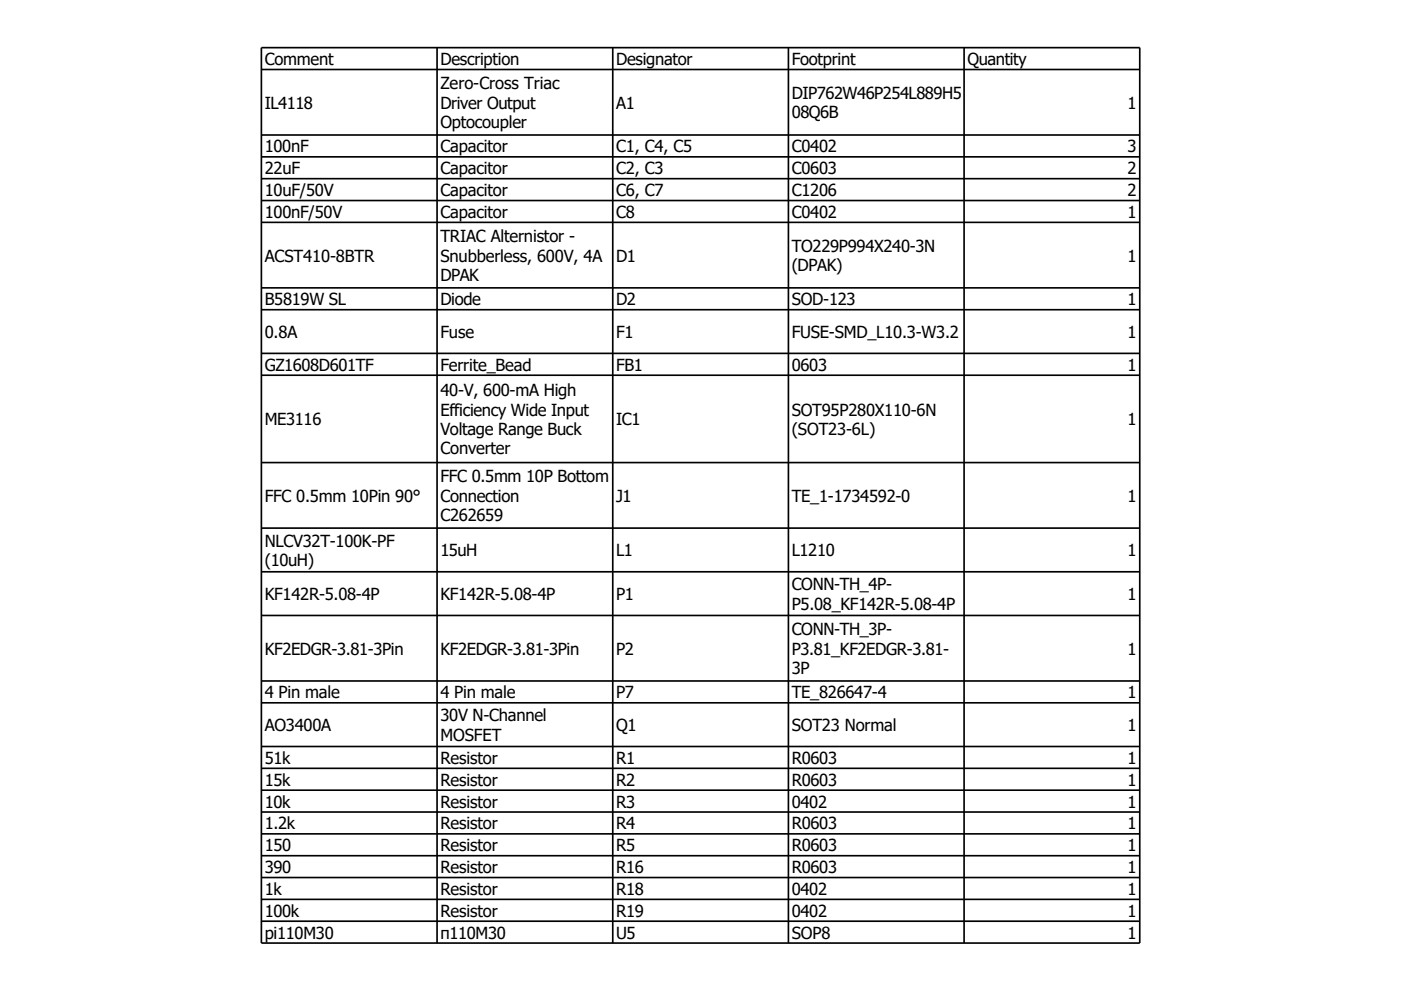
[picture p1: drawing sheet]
<svg xmlns="http://www.w3.org/2000/svg" width="297mm" height="210mm" viewBox="0 0 297 210" stroke-linecap="round" stroke-linejoin="round" font-family="sans-serif">
<defs><g id="words">
<g font-size="3.5">
<text x="56.1" y="13.8">Comment</text>
<text x="93.3" y="13.8">Description</text>
<text x="130.6" y="13.8">Designator</text>
<text x="167.8" y="13.8">Footprint</text>
<text x="205" y="13.8">Quantity</text>
<text x="56.1" y="23">IL4118</text>
<text x="93.3" y="18.9">Zero-Cross Triac</text>
<text x="93.3" y="23">Driver Output</text>
<text x="130.6" y="23">A1</text>
<text x="167.8" y="21">DIP762W46P254L889H5</text>
<text x="239" y="23">1</text>
<text x="93.3" y="27.1">Optocoupler</text>
<text x="167.8" y="25.1">08Q6B</text>
<text x="56.1" y="32.3">100nF</text>
<text x="93.3" y="32.3">Capacitor</text>
<text x="130.6" y="32.3">C1, C4, C5</text>
<text x="167.8" y="32.3">C0402</text>
<text x="239" y="32.3">3</text>
<text x="56.1" y="36.9">22uF</text>
<text x="56.1" y="41.6">10uF/50V</text>
<text x="93.3" y="36.9">Capacitor</text>
<text x="93.3" y="41.6">Capacitor</text>
<text x="130.6" y="36.9">C2, C3</text>
<text x="130.6" y="41.6">C6, C7</text>
<text x="167.8" y="36.9">C0603</text>
<text x="167.8" y="41.6">C1206</text>
<text x="239" y="36.9">2</text>
<text x="239" y="41.6">2</text>
<text x="56.1" y="46.2">100nF/50V</text>
<text x="93.3" y="46.2">Capacitor</text>
<text x="130.6" y="46.2">C8</text>
<text x="167.8" y="46.2">C0402</text>
<text x="239" y="46.2">1</text>
<text x="93.3" y="51.3">TRIAC Alternistor -</text>
<text x="167.8" y="53.4">TO229P994X240-3N</text>
<text x="56.1" y="55.4">ACST410-8BTR</text>
<text x="93.3" y="55.4">Snubberless, 600V, 4A</text>
<text x="93.3" y="59.6">DPAK</text>
<text x="130.6" y="55.4">D1</text>
<text x="167.8" y="57.5">(DPAK)</text>
<text x="239" y="55.4">1</text>
<text x="56.1" y="64.7">B5819W SL</text>
<text x="93.3" y="64.7">Diode</text>
<text x="130.6" y="64.7">D2</text>
<text x="167.8" y="64.7">SOD-123</text>
<text x="239" y="64.7">1</text>
<text x="56.1" y="71.6">0.8A</text>
<text x="93.3" y="71.6">Fuse</text>
<text x="130.6" y="71.6">F1</text>
<text x="167.8" y="71.6">FUSE-SMD_L10.3-W3.2</text>
<text x="239" y="71.6">1</text>
<text x="56.1" y="78.6">GZ1608D601TF</text>
<text x="93.3" y="78.6">Ferrite_Bead</text>
<text x="93.3" y="84">40-V, 600-mA High</text>
<text x="130.6" y="78.6">FB1</text>
<text x="167.8" y="78.6">0603</text>
<text x="239" y="78.6">1</text>
<text x="93.3" y="88.1">Efficiency Wide Input</text>
<text x="167.8" y="88.1">SOT95P280X110-6N</text>
<text x="56.1" y="90.2">ME3116</text>
<text x="93.3" y="92.2">Voltage Range Buck</text>
<text x="130.6" y="90.2">IC1</text>
<text x="167.8" y="92.2">(SOT23-6L)</text>
<text x="239" y="90.2">1</text>
<text x="93.3" y="96.3">Converter</text>
<text x="56.1" y="106.4">FFC 0.5mm 10Pin 90°</text>
<text x="93.3" y="102.2">FFC 0.5mm 10P Bottom</text>
<text x="93.3" y="106.4">Connection</text>
<text x="130.6" y="106.4">J1</text>
<text x="167.8" y="106.4">TE_1-1734592-0</text>
<text x="239" y="106.4">1</text>
<text x="93.3" y="110.5">C262659</text>
<text x="56.1" y="115.9">NLCV32T-100K-PF</text>
<text x="56.1" y="120">(10uH)</text>
<text x="93.3" y="117.9">15uH</text>
<text x="130.6" y="117.9">L1</text>
<text x="167.8" y="117.9">L1210</text>
<text x="239" y="117.9">1</text>
<text x="167.8" y="125.1">CONN-TH_4P-</text>
<text x="56.1" y="127.2">KF142R-5.08-4P</text>
<text x="93.3" y="127.2">KF142R-5.08-4P</text>
<text x="130.6" y="127.2">P1</text>
<text x="167.8" y="129.2">P5.08_KF142R-5.08-4P</text>
<text x="239" y="127.2">1</text>
<text x="167.8" y="134.6">CONN-TH_3P-</text>
<text x="56.1" y="138.8">KF2EDGR-3.81-3Pin</text>
<text x="93.3" y="138.8">KF2EDGR-3.81-3Pin</text>
<text x="130.6" y="138.8">P2</text>
<text x="167.8" y="138.8">P3.81_KF2EDGR-3.81-</text>
<text x="167.8" y="142.9">3P</text>
<text x="239" y="138.8">1</text>
<text x="56.1" y="148">4 Pin male</text>
<text x="93.3" y="148">4 Pin male</text>
<text x="130.6" y="148">P7</text>
<text x="167.8" y="148">TE_826647-4</text>
<text x="239" y="148">1</text>
<text x="56.1" y="155">AO3400A</text>
<text x="93.3" y="152.9">30V N-Channel</text>
<text x="130.6" y="155">Q1</text>
<text x="167.8" y="155">SOT23 Normal</text>
<text x="239" y="155">1</text>
<text x="56.1" y="161.9">51k</text>
<text x="93.3" y="157">MOSFET</text>
<text x="93.3" y="161.9">Resistor</text>
<text x="130.6" y="161.9">R1</text>
<text x="167.8" y="161.9">R0603</text>
<text x="239" y="161.9">1</text>
<text x="56.1" y="166.5">15k</text>
<text x="93.3" y="166.5">Resistor</text>
<text x="130.6" y="166.5">R2</text>
<text x="167.8" y="166.5">R0603</text>
<text x="239" y="166.5">1</text>
<text x="56.1" y="171.2">10k</text>
<text x="93.3" y="171.2">Resistor</text>
<text x="130.6" y="171.2">R3</text>
<text x="167.8" y="171.2">0402</text>
<text x="239" y="171.2">1</text>
<text x="56.1" y="175.8">1.2k</text>
<text x="93.3" y="175.8">Resistor</text>
<text x="130.6" y="175.8">R4</text>
<text x="167.8" y="175.8">R0603</text>
<text x="239" y="175.8">1</text>
<text x="56.1" y="180.4">150</text>
<text x="56.1" y="185.1">390</text>
<text x="93.3" y="180.4">Resistor</text>
<text x="93.3" y="185.1">Resistor</text>
<text x="130.6" y="180.4">R5</text>
<text x="130.6" y="185.1">R16</text>
<text x="167.8" y="180.4">R0603</text>
<text x="167.8" y="185.1">R0603</text>
<text x="239" y="180.4">1</text>
<text x="239" y="185.1">1</text>
<text x="56.1" y="189.7">1k</text>
<text x="93.3" y="189.7">Resistor</text>
<text x="130.6" y="189.7">R18</text>
<text x="167.8" y="189.7">0402</text>
<text x="239" y="189.7">1</text>
<text x="56.1" y="194.3">100k</text>
<text x="93.3" y="194.3">Resistor</text>
<text x="130.6" y="194.3">R19</text>
<text x="167.8" y="194.3">0402</text>
<text x="239" y="194.3">1</text>
<text x="56.1" y="198.9">pi110M30</text>
<text x="93.3" y="198.9">π110M30</text>
<text x="130.6" y="198.9">U5</text>
<text x="167.8" y="198.9">SOP8</text>
<text x="239" y="198.9">1</text>
</g>
</g></defs>
<g fill="none" stroke="#000" stroke-width=".35">
<path d="M55.4 10.1h186.2v189.8h-186.2zM55.4 14.7h186.2M92.6 10.1v189.8M129.9 10.1v189.8M167.1 10.1v189.8M204.3 10.1v189.8M55.4 28.6h186.2M55.4 33.2h186.2M55.4 37.9h186.2M55.4 42.5h186.2M55.4 47.1h186.2M55.4 61h186.2"/>
<path d="M55.4 65.6h186.2M55.4 74.9h186.2M55.4 79.5h186.2M55.4 98.1h186.2M55.4 111.9h186.2M55.4 121.2h186.2M55.4 130.5h186.2M55.4 144.3h186.2M55.4 149h186.2M55.4 158.2h186.2M55.4 162.9h186.2M55.4 167.5h186.2"/>
<path d="M55.4 172.1h186.2M55.4 176.7h186.2M55.4 181.4h186.2M55.4 186h186.2M55.4 190.6h186.2M55.4 195.3h186.2"/>
</g>
<use href="#words"/>
</svg>
